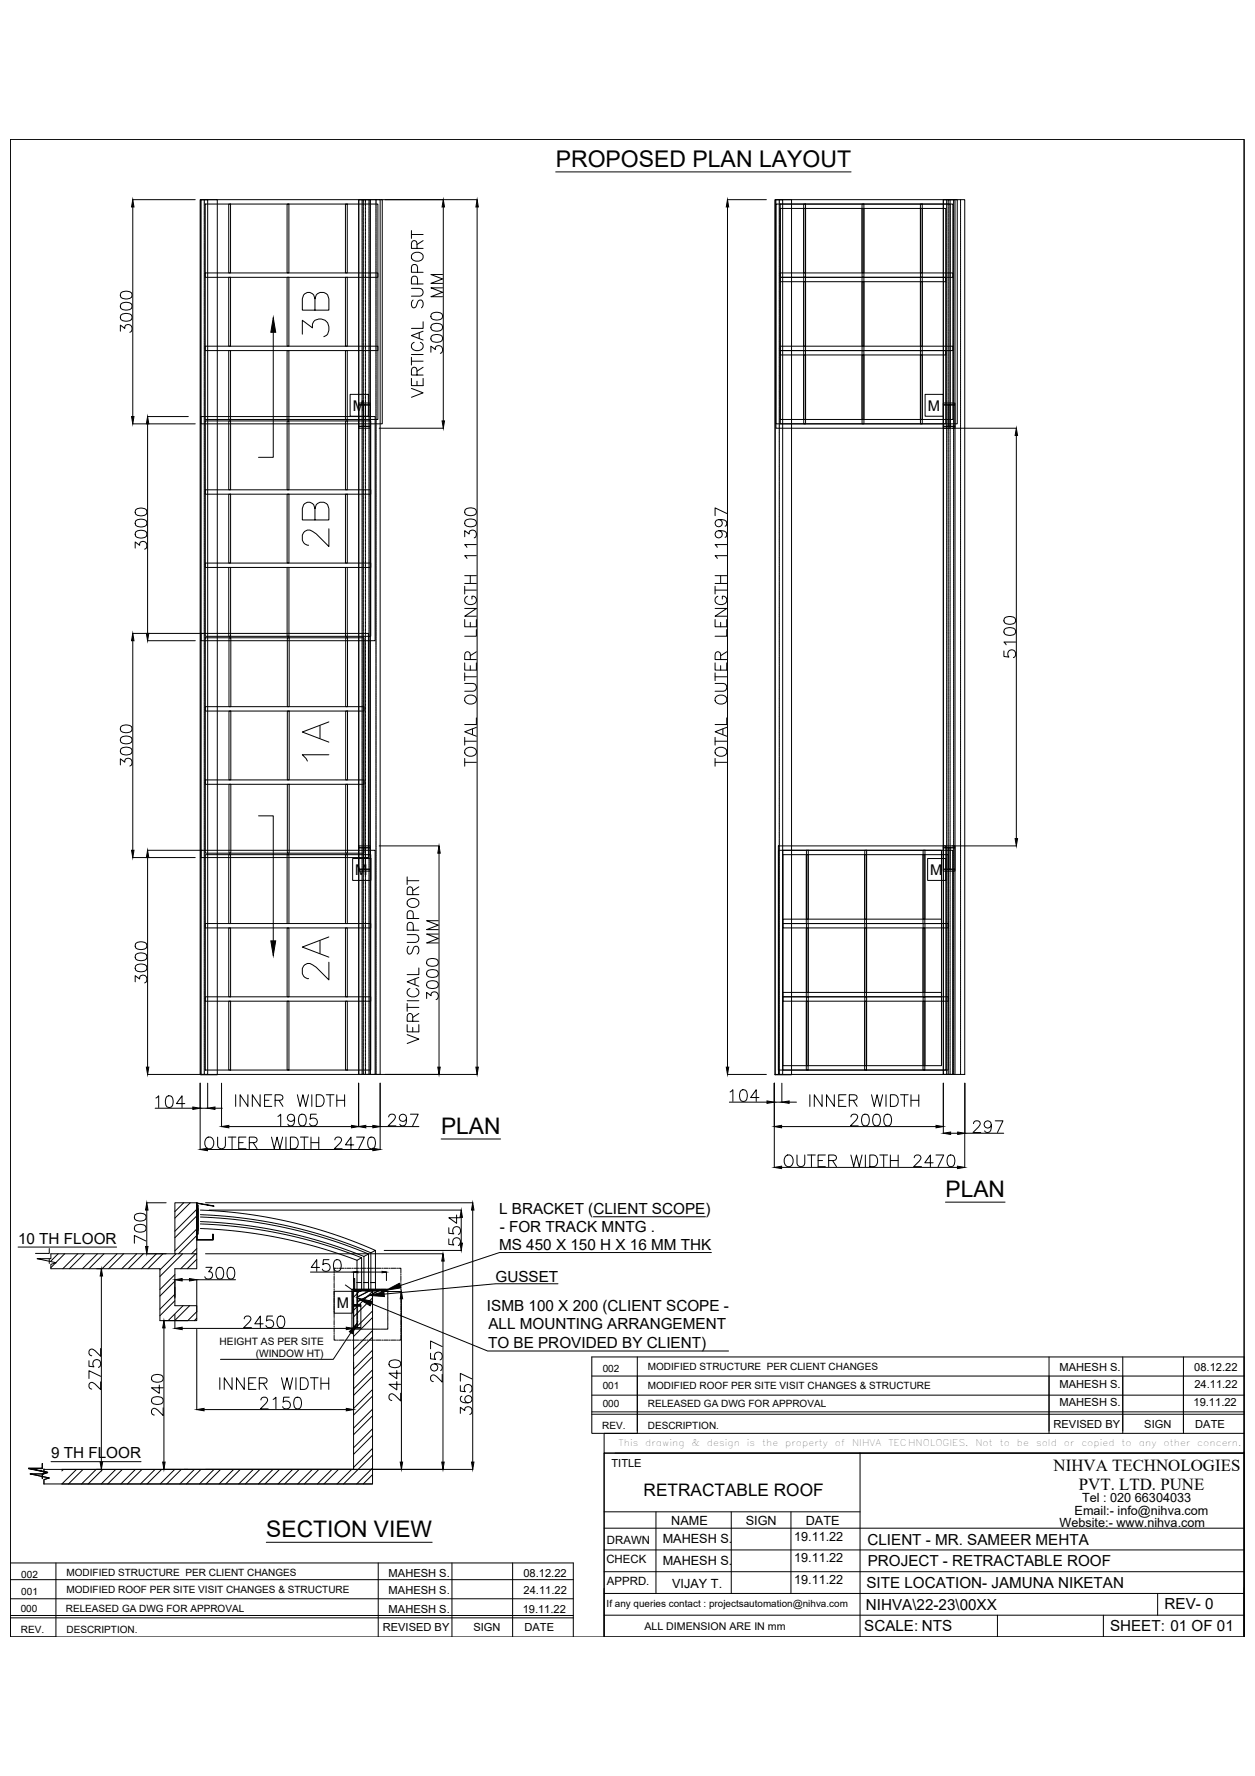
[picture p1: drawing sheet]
<svg xmlns="http://www.w3.org/2000/svg" width="594mm" height="841mm" viewBox="0 0 594 841" stroke-linecap="round" stroke-linejoin="round" font-family="sans-serif">
<defs><g id="words">
<g font-size="18.5">
<text x="157" y="161" transform="rotate(-90 157 161)">3B</text>
<text x="157" y="260" transform="rotate(-90 157 260)">2B</text>
<text x="157" y="362" transform="rotate(-90 157 362)">1A</text>
<text x="157" y="465" transform="rotate(-90 157 465)">2A</text>
</g>
<text font-size="10.9" x="263" y="79">PROPOSED PLAN LAYOUT</text>
<g font-size="10.8">
<text x="209" y="537">PLAN</text>
<text x="448" y="567">PLAN</text>
<text x="126" y="728">SECTION VIEW</text>
</g>
<text font-size="8.2" x="305" y="708">RETRACTABLE ROOF</text>
<g font-size="8">
<text x="499" y="696">NIHVA TECHNOLOGIES</text>
<text x="511" y="705">PVT. LTD. PUNE</text>
</g>
<g font-size="7.2">
<text x="236" y="575">L BRACKET (CLIENT SCOPE)</text>
<text x="237" y="583">- FOR TRACK MNTG .</text>
<text x="9" y="589">10 TH FLOOR</text>
<text x="236" y="592">MS 450 X 150 H X 16 MM THK</text>
<text x="235" y="607">GUSSET</text>
<text x="231" y="621">ISMB 100 X 200 (CLIENT SCOPE -</text>
<text x="231" y="630">ALL MOUNTING ARRANGEMENT</text>
<text x="231" y="638">TO BE PROVIDED BY CLIENT)</text>
<text x="24" y="691">9 TH FLOOR</text>
<text x="411" y="731">CLIENT - MR. SAMEER MEHTA</text>
<text x="411" y="742">PROJECT - RETRACTABLE ROOF</text>
<text x="410" y="752">SITE LOCATION- JAMUNA NIKETAN</text>
<text x="410" y="762">NIHVA\22-23\00XX</text>
<text x="551" y="762">REV- 0</text>
<text x="409" y="773">SCALE: NTS</text>
<text x="525" y="773">SHEET: 01 OF 01</text>
</g>
<g font-size="7">
<text x="167" y="195">M</text>
<text x="439" y="195">M</text>
<text x="168" y="414">M</text>
<text x="440" y="414">M</text>
<text x="159" y="619">M</text>
</g>
<g font-size="6">
<text x="512" y="711">Tel : 020 66304033</text>
<text x="509" y="717">Email:- info@nihva.com</text>
<text x="318" y="722">NAME</text>
<text x="353" y="722">SIGN</text>
<text x="381" y="722">DATE</text>
<text x="502" y="723">Website:- www.nihva.com</text>
<text x="314" y="731">MAHESH S.</text>
<text x="376" y="730">19.11.22</text>
<text x="314" y="741">MAHESH S.</text>
<text x="376" y="740">19.11.22</text>
<text x="318" y="752">VIJAY T.</text>
<text x="376" y="750">19.11.22</text>
</g>
<g font-size="5.4">
<text x="287" y="731">DRAWN</text>
<text x="287" y="740">CHECK</text>
<text x="287" y="750">APPRD.</text>
</g>
<g font-size="5.3">
<text x="502" y="649">MAHESH S.</text>
<text x="565" y="649">08.12.22</text>
<text x="502" y="657">MAHESH S.</text>
<text x="565" y="657">24.11.22</text>
<text x="502" y="666">MAHESH S.</text>
<text x="565" y="666">19.11.22</text>
<text x="499" y="676">REVISED BY</text>
<text x="542" y="676">SIGN</text>
<text x="566" y="676">DATE</text>
<text x="184" y="747">MAHESH S.</text>
<text x="248" y="747">08.12.22</text>
<text x="184" y="755">MAHESH S.</text>
<text x="248" y="755">24.11.22</text>
<text x="184" y="764">MAHESH S.</text>
<text x="247" y="764">19.11.22</text>
<text x="181" y="772">REVISED BY</text>
<text x="224" y="772">SIGN</text>
<text x="248" y="773">DATE</text>
</g>
<text font-size="5.2" x="289" y="695">TITLE</text>
<text font-size="5" x="305" y="772">ALL DIMENSION ARE IN mm</text>
<g font-size="4.8">
<text x="104" y="637">HEIGHT AS PER SITE</text>
<text x="121" y="643">(WINDOW HT)</text>
</g>
<g font-size="4.7">
<text x="285" y="650">002</text>
<text x="307" y="649">MODIFIED STRUCTURE PER CLIENT CHANGES</text>
<text x="285" y="658">001</text>
<text x="307" y="658">MODIFIED ROOF PER SITE VISIT CHANGES &amp; STRUCTURE</text>
<text x="285" y="666">000</text>
<text x="307" y="666">RELEASED GA DWG FOR APPROVAL</text>
<text x="285" y="677">REV.</text>
<text x="307" y="677">DESCRIPTION.</text>
<text x="10" y="747">002</text>
<text x="31" y="746">MODIFIED STRUCTURE PER CLIENT CHANGES</text>
<text x="10" y="755">001</text>
<text x="31" y="754">MODIFIED ROOF PER SITE VISIT CHANGES &amp; STRUCTURE</text>
<text x="287" y="761">If any queries contact : projectsautomation@nihva.com</text>
<text x="10" y="763">000</text>
<text x="31" y="763">RELEASED GA DWG FOR APPROVAL</text>
<text x="10" y="773">REV.</text>
<text x="31" y="773">DESCRIPTION.</text>
</g>
<g font-size="4.4">
<text x="293" y="685">This</text>
<text x="305" y="685">drawing</text>
<text x="327" y="685">&amp;</text>
<text x="335" y="685">design</text>
<text x="354" y="685">is</text>
<text x="361" y="685">the</text>
<text x="372" y="685">property</text>
<text x="395" y="685">of</text>
<text x="403" y="685">NIHVA</text>
<text x="421" y="685">TECHNOLOGIES.</text>
<text x="462" y="685">Not</text>
<text x="473" y="685">to</text>
<text x="481" y="685">be</text>
<text x="490" y="685">sold</text>
<text x="504" y="685">or</text>
<text x="512" y="685">copied</text>
<text x="531" y="685">to</text>
<text x="539" y="685">any</text>
<text x="551" y="685">other</text>
<text x="567" y="685">concern.</text>
</g>
</g></defs>
<!-- layer: 0 -->
<g fill="none" stroke="#000" stroke-width=".47">
<path d="M5 66h584v709h-584zM589 66v709M63 95h29M63 98v99M95 95h3v414h-3zM95 95h8v414h-8zM170 95h10v414h-10zM170 95h5v414h-5zM172 95v1M172 96h.1M172 97h.1M172 97v1"/>
<path d="M172 98h.1M172 99h.1M172 99v1M172 100h.1M172 95h.1M173 95h.1M173 95v1M173 96h.1M173 97h.1M173 97v1M173 98h.1M173 99h.1"/>
<path d="M173 99v1M173 100h.1M180 95h46M210 98v101M226 98v407M344 95h19M344 98v407M367 95h3v414h-3zM367 95h8v414h-8zM447 95h10v414h-10zM447 95h5v414h-5zM449 95v1"/>
<path d="M449 96h.1M449 97h.1M449 97v1M449 98h.1M449 99h.1M449 99v1M449 100h.1M449 95h.1M449 95h1M450 95v1M450 96h.1M450 97h.1"/>
<path d="M450 97v1M450 98h.1M450 99h.1M450 99v1M450 100h.1M172 101h.1M172 101v1M172 102h.1M172 102v1M172 103v1M172 104h.1M172 104v1"/>
<path d="M172 105v1M172 106h.1M172 106v1M172 107v1M172 108h.1M172 108v1M172 109v1M172 110h.1M172 110v1M172 111h.1M172 112h.1M172 112v1"/>
<path d="M172 113h.1M172 114h.1M172 114v1M172 115h.1M172 116h.1M172 116v1M172 117h.1M172 118h.1M172 118v1M172 119h.1M172 120h.1M173 101h.1"/>
<path d="M173 101v1M173 102h.1M173 102v1M173 103v1M173 104h.1M173 104v1M173 105v1M173 106h.1M173 106v1M173 107v1M173 108h.1M173 108v1"/>
<path d="M173 109v1M173 110h.1M173 110v1M173 111h.1M173 112h.1M173 112v1M173 113h.1M173 114h.1M173 114v1M173 115h.1M173 116h.1M173 116v1"/>
<path d="M173 117h.1M173 118h.1M173 118v1M173 119h.1M173 120h.1M195 109v4M195 111h5M196 120a2.7 2.7 0 0 1 3 0 2.7 2.7 0 0 1 1 3 2.7 2.7 0 0 1-3 1 2.7 2.7 0 0 1-2-3zM197 118v-4h-1h-1v4h5M200 114l-3 2M449 101h.1M449 101v1"/>
<path d="M449 102h.1M449 102v1M449 103v1M449 104h.1M449 104v1M449 105v1M449 106h.1M449 106v1M449 107v1M449 108h.1M449 108v1M449 109v1"/>
<path d="M449 110h.1M449 110v1M449 111h.1M449 112h.1M449 112v1M449 113h.1M449 114h.1M449 114v1M449 115h.1M449 116h.1M449 116v1M449 117h.1"/>
<path d="M449 118h.1M449 118v1M449 119h.1M449 120h.1M450 101h.1M450 101v1M450 102h.1M450 102v1M450 103v1M450 104h.1M450 104v1M450 105v1"/>
<path d="M450 106h.1M450 106v1M450 107v1M450 108h.1M450 108v1M450 109v1M450 110h.1M450 110v1M450 111h.1M450 112h.1M450 112v1M450 113h.1"/>
<path d="M450 114h.1M450 114v1M450 115h.1M450 116h.1M450 116v1M450 117h.1M450 118h.1M450 118v1M450 119h.1M450 120h.1M57 139l2-1a2.4 2.4 0 0 1 4 2 3 3 0 0 1-3 2 3 3 0 0 1-3-3zM172 120v1"/>
<path d="M172 121h.1M172 122h.1M172 122v1M172 123h.1M172 124h.1M172 124v1M172 125h.1M172 126h.1M172 126v1M172 127h.1M172 127v1M172 128v1"/>
<path d="M172 129h.1M172 129v1M172 130v1M172 131h.1M172 131v1M172 132v1M172 133h.1M172 133v1M172 134v1M172 135h.1M172 135v1M172 136h.1"/>
<path d="M172 137h.1M172 137v1M172 138h.1M172 139h.1M172 139v1M172 140h.1M173 120v1M173 121h.1M173 122h.1M173 122v1M173 123h.1M173 124h.1"/>
<path d="M173 124v1M173 125h.1M173 126h.1M173 126v1M173 127h.1M173 127v1M173 128v1M173 129h.1M173 129v1M173 130v1M173 131h.1M173 131v1"/>
<path d="M173 132v1M173 133h.1M173 133v1M173 134v1M173 135h.1M173 135v1M173 136h.1M173 137h.1M173 137v1M173 138h.1M173 139h.1M173 139v1"/>
<path d="M173 140h.1M195 137h4l1 1-1 2h-4M198 134l-1-3h-2v3h5M198 129l-1-3v-1l-2 1v3h5M209 136h-5l5 2-5 3h5M209 130h-5l5 2-5 2h5M449 120v1M449 121h.1M449 122h.1M449 122v1M449 123h.1M449 124h.1"/>
<path d="M449 124v1M449 125h.1M449 126h.1M449 126v1M449 127h.1M449 127v1M449 128v1M449 129h.1M449 129v1M449 130v1M449 131h.1M449 131v1"/>
<path d="M449 132v1M449 133h.1M449 133v1M449 134v1M449 135h.1M449 135v1M449 136h.1M449 137h.1M449 137v1M449 138h.1M449 139h.1M449 139v1"/>
<path d="M449 140h.1M450 120v1M450 121h.1M450 122h.1M450 122v1M450 123h.1M450 124h.1M450 124v1M450 125h.1M450 126h.1M450 126v1M450 127h.1"/>
<path d="M450 127v1M450 128v1M450 129h.1M450 129v1M450 130v1M450 131h.1M450 131v1M450 132v1M450 133h.1M450 133v1M450 134v1M450 135h.1"/>
<path d="M450 135v1M450 136h.1M450 137h.1M450 137v1M450 138h.1M450 139h.1M450 139v1M450 140h.1M57 157v-3l2 2a1.8 1.8 0 0 1 3-2 1.8 1.8 0 0 1-1 3M57 149l2-1a2.5 2.5 0 0 1 4 3 3 3 0 0 1-3 1 3 3 0 0 1-3-2zM57 144l2-1a2.4 2.4 0 0 1 4 2 3 3 0 0 1-3 2 3 3 0 0 1-3-2zM129 157v60h-7"/>
<path d="M172 141h.1M172 141v1M172 142h.1M172 143h.1M172 143v1M172 144h.1M172 145h.1M172 145v1M172 146h.1M172 147h.1M172 147v1M172 148h.1"/>
<path d="M172 149h.1M172 149v1M172 150h.1M172 151h.1M172 151v1M172 152h.1M172 152v1M172 153v1M172 154h.1M172 154v1M172 155v1M172 156h.1"/>
<path d="M172 156v1M172 157v1M172 158h.1M172 158v1M172 159h.1M172 160h.1M173 141h.1M173 141v1M173 142h.1M173 143h.1M173 143v1M173 144h.1"/>
<path d="M173 145h.1M173 145v1M173 146h.1M173 147h.1M173 147v1M173 148h.1M173 149h.1M173 149v1M173 150h.1M173 151h.1M173 151v1M173 152h.1"/>
<path d="M173 152v1M173 153v1M173 154h.1M173 154v1M173 155v1M173 156h.1M173 156v1M173 157v1M173 158h.1M173 158v1M173 159h.1M173 160h.1"/>
<path d="M196 142l-1 1 1 3 1-1 1-3h1l1 1-1 3M198 158v2M200 157l-5 2 5 2M200 152v4h-5M204 159l2-1a2.4 2.4 0 0 1 3 3 3 3 0 0 1-2 1 3 3 0 0 1-3-2zM204 154l2-1a2.4 2.4 0 0 1 3 2 3 3 0 0 1-2 2 3 3 0 0 1-3-2zM204 149l2-1a2.4 2.4 0 0 1 3 2 3 3 0 0 1-2 2 3 3 0 0 1-3-3zM449 141h.1M449 141v1M449 142h.1M449 143h.1M449 143v1"/>
<path d="M449 144h.1M449 145h.1M449 145v1M449 146h.1M449 147h.1M449 147v1M449 148h.1M449 149h.1M449 149v1M449 150h.1M449 151h.1M449 151v1"/>
<path d="M449 152h.1M449 152v1M449 153v1M449 154h.1M449 154v1M449 155v1M449 156h.1M449 156v1M449 157v1M449 158h.1M449 158v1M449 159h.1"/>
<path d="M449 160h.1M450 141h.1M450 141v1M450 142h.1M450 143h.1M450 143v1M450 144h.1M450 145h.1M450 145v1M450 146h.1M450 147h.1M450 147v1"/>
<path d="M450 148h.1M450 149h.1M450 149v1M450 150h.1M450 151h.1M450 151v1M450 152h.1M450 152v1M450 153v1M450 154h.1M450 154v1M450 155v1"/>
<path d="M450 156h.1M450 156v1M450 157v1M450 158h.1M450 158v1M450 159h.1M450 160h.1M172 160v1M172 161h.1M172 162h.1M172 162v1M172 163h.1"/>
<path d="M172 164h.1M172 164v1M172 165h.1M172 166h.1M172 166v1M172 167h.1M172 168h.1M172 168v1M172 169h.1M172 170h.1M172 170v1M172 171h.1"/>
<path d="M172 172h.1M172 172v1M172 173h.1M172 174h.1M172 174v1M172 175h.1M172 175v1M172 176v1M172 177h.1M172 177v1M172 178v1M172 179h.1"/>
<path d="M172 179v1M173 160v1M173 161h.1M173 162h.1M173 162v1M173 163h.1M173 164h.1M173 164v1M173 165h.1M173 166h.1M173 166v1M173 167h.1"/>
<path d="M173 168h.1M173 168v1M173 169h.1M173 170h.1M173 170v1M173 171h.1M173 172h.1M173 172v1M173 173h.1M173 174h.1M173 174v1M173 175h.1"/>
<path d="M173 175v1M173 176v1M173 177h.1M173 177v1M173 178v1M173 179h.1M173 179v1M195 179v4h5v-4M195 171h5M195 169v4M195 168h5M196 162a2 2 0 0 0-1 2 2 2 0 0 0 2 2h1a2 2 0 0 0 2-2 2 2 0 0 0-1-2"/>
<path d="M197 178v-4h-1h-1v4h5M200 174l-3 2M204 167v-3l2 2a1.8 1.8 0 0 1 3-2 1.8 1.8 0 0 1-1 3M449 160v1M449 161h.1M449 162h.1M449 162v1M449 163h.1M449 164h.1M449 164v1M449 165h.1M449 166h.1"/>
<path d="M449 166v1M449 167h.1M449 168h.1M449 168v1M449 169h.1M449 170h.1M449 170v1M449 171h.1M449 172h.1M449 172v1M449 173h.1M449 174h.1"/>
<path d="M449 174v1M449 175h.1M449 175v1M449 176v1M449 177h.1M449 177v1M449 178v1M449 179h.1M449 179v1M450 160v1M450 161h.1M450 162h.1"/>
<path d="M450 162v1M450 163h.1M450 164h.1M450 164v1M450 165h.1M450 166h.1M450 166v1M450 167h.1M450 168h.1M450 168v1M450 169h.1M450 170h.1"/>
<path d="M450 170v1M450 171h.1M450 172h.1M450 172v1M450 173h.1M450 174h.1M450 174v1M450 175h.1M450 175v1M450 176v1M450 177h.1M450 177v1"/>
<path d="M450 178v1M450 179h.1M450 179v1M70 197h19M166 187h8v10h-8zM170 192h5v10h-5zM170 191h5v1h-5zM172 192v10M172 180v1M172 181h.1M172 181v1M172 182v1"/>
<path d="M172 183h.1M172 183v1M172 184h.1M172 185h.1M172 185v1M172 186h.1M172 187h.1M172 187v1M172 188h.1M172 189h.1M172 189v1M172 190h.1"/>
<path d="M172 191h.1M172 191v1M172 192h.1M173 192h.1M173 180v1M173 181h.1M173 181v1M173 182v1M173 183h.1M173 183v1M173 184h.1M173 185h.1"/>
<path d="M173 185v1M173 186h.1M173 187h.1M173 187v1M173 188h.1M173 189h.1M173 189v1M173 190h.1M173 191h.1M173 191v1M173 192v10M195 184l5 2-5 2"/>
<path d="M197 181v2M438 187h9v10h-9zM447 192h5v10h-5zM447 191h5v1h-5zM449 192v10M449 180v1M449 181h.1M449 181v1M449 182v1M449 183h.1M449 183v1M449 184h.1"/>
<path d="M449 185h.1M449 185v1M449 186h.1M449 187h.1M449 187v1M449 188h.1M449 189h.1M449 189v1M449 190h.1M449 191h.1M449 191v1M449 192h.1"/>
<path d="M449 192h1M450 180v1M450 181h.1M450 181v1M450 182v1M450 183h.1M450 183v1M450 184h.1M450 185h.1M450 185v1M450 186h.1M450 187h.1"/>
<path d="M450 187v1M450 188h.1M450 189h.1M450 189v1M450 190h.1M450 191h.1M450 191v1M450 192v10M63 201h29M70 201v99M170 202h5v1h-5zM172 202h.1"/>
<path d="M172 202v1M172 203v1M172 204h.1M172 204v1M172 205v1M172 206h.1M172 206v1M172 207v1M172 208h.1M172 208v1M172 209h.1M172 210h.1"/>
<path d="M172 210v1M172 211h.1M172 212h.1M172 212v1M172 213h.1M172 214h.1M172 214v1M172 215h.1M172 216h.1M172 216v1M172 217h.1M172 218h.1"/>
<path d="M172 218v1M172 219h.1M172 220h.1M173 202h.1M173 202v1M173 203v1M173 204h.1M173 204v1M173 205v1M173 206h.1M173 206v1M173 207v1"/>
<path d="M173 208h.1M173 208v1M173 209h.1M173 210h.1M173 210v1M173 211h.1M173 212h.1M173 212v1M173 213h.1M173 214h.1M173 214v1M173 215h.1"/>
<path d="M173 216h.1M173 216v1M173 217h.1M173 218h.1M173 218v1M173 219h.1M173 220h.1M179 203h31M447 202h5v1h-5zM449 202h.1M449 202v1M449 203v1"/>
<path d="M449 204h.1M449 204v1M449 205v1M449 206h.1M449 206v1M449 207v1M449 208h.1M449 208v1M449 209h.1M449 210h.1M449 210v1M449 211h.1"/>
<path d="M449 212h.1M449 212v1M449 213h.1M449 214h.1M449 214v1M449 215h.1M449 216h.1M449 216v1M449 217h.1M449 218h.1M449 218v1M449 219h.1"/>
<path d="M449 220h.1M449 202h1M450 202v1M450 203v1M450 204h.1M450 204v1M450 205v1M450 206h.1M450 206v1M450 207v1M450 208h.1M450 208v1"/>
<path d="M450 209h.1M450 210h.1M450 210v1M450 211h.1M450 212h.1M450 212v1M450 213h.1M450 214h.1M450 214v1M450 215h.1M450 216h.1M450 216v1"/>
<path d="M450 217h.1M450 218h.1M450 218v1M450 219h.1M450 220h.1M451 203h30M481 206v191M172 220v1M172 221h.1M172 222h.1M172 222v1M172 223h.1"/>
<path d="M172 224h.1M172 224v1M172 225h.1M172 225v1M172 226v1M172 227h.1M172 227v1M172 228v1M172 229h.1M172 229v1M172 230v1M172 231h.1"/>
<path d="M172 231v1M172 232v1M172 233h.1M172 233v1M172 234h.1M172 235h.1M172 235v1M172 236h.1M172 237h.1M172 237v1M172 238h.1M172 239h.1"/>
<path d="M172 239v1M172 240h.1M173 220v1M173 221h.1M173 222h.1M173 222v1M173 223h.1M173 224h.1M173 224v1M173 225h.1M173 225v1M173 226v1"/>
<path d="M173 227h.1M173 227v1M173 228v1M173 229h.1M173 229v1M173 230v1M173 231h.1M173 231v1M173 232v1M173 233h.1M173 233v1M173 234h.1"/>
<path d="M173 235h.1M173 235v1M173 236h.1M173 237h.1M173 237v1M173 238h.1M173 239h.1M173 239v1M173 240h.1M449 220v1M449 221h.1M449 222h.1"/>
<path d="M449 222v1M449 223h.1M449 224h.1M449 224v1M449 225h.1M449 225v1M449 226v1M449 227h.1M449 227v1M449 228v1M449 229h.1M449 229v1"/>
<path d="M449 230v1M449 231h.1M449 231v1M449 232v1M449 233h.1M449 233v1M449 234h.1M449 235h.1M449 235v1M449 236h.1M449 237h.1M449 237v1"/>
<path d="M449 238h.1M449 239h.1M449 239v1M449 240h.1M450 220v1M450 221h.1M450 222h.1M450 222v1M450 223h.1M450 224h.1M450 224v1M450 225h.1"/>
<path d="M450 225v1M450 226v1M450 227h.1M450 227v1M450 228v1M450 229h.1M450 229v1M450 230v1M450 231h.1M450 231v1M450 232v1M450 233h.1"/>
<path d="M450 233v1M450 234h.1M450 235h.1M450 235v1M450 236h.1M450 237h.1M450 237v1M450 238h.1M450 239h.1M450 239v1M450 240h.1M64 260v-3l2 1a1.8 1.8 0 0 1 3-1 1.8 1.8 0 0 1-1 3"/>
<path d="M64 252l2-1a2.4 2.4 0 0 1 4 2 3 3 0 0 1-3 2 3 3 0 0 1-3-2zM64 247l2-1a2.4 2.4 0 0 1 4 2 3 3 0 0 1-3 2 3 3 0 0 1-3-3zM64 241h2a2.4 2.4 0 0 1 4 2 3 3 0 0 1-3 1 3 3 0 0 1-3-2zM172 241h.1M172 241v1M172 242h.1M172 243h.1M172 243v1M172 244h.1M172 245h.1M172 245v1M172 246h.1"/>
<path d="M172 247h.1M172 247v1M172 248h.1M172 249h.1M172 249v1M172 250h.1M172 250v1M172 251v1M172 252h.1M172 252v1M172 253v1M172 254h.1"/>
<path d="M172 254v1M172 255v1M172 256h.1M172 256v1M172 257h.1M172 258h.1M172 258v1M172 259h.1M172 260h.1M173 241h.1M173 241v1M173 242h.1"/>
<path d="M173 243h.1M173 243v1M173 244h.1M173 245h.1M173 245v1M173 246h.1M173 247h.1M173 247v1M173 248h.1M173 249h.1M173 249v1M173 250h.1"/>
<path d="M173 250v1M173 251v1M173 252h.1M173 252v1M173 253v1M173 254h.1M173 254v1M173 255v1M173 256h.1M173 256v1M173 257h.1M173 258h.1"/>
<path d="M173 258v1M173 259h.1M173 260h.1M220 254v-3l2 2a1.8 1.8 0 0 1 3-1 1.8 1.8 0 0 1-1 3M220 247l2-1a2.4 2.4 0 0 1 4 2 3 3 0 0 1-3 1 3 3 0 0 1-3-2zM220 241h2a2.4 2.4 0 0 1 4 2 3 3 0 0 1-3 1 3 3 0 0 1-3-2zM226 258h-6l1 1M340 251a1.8 1.8 0 0 1 2 3 1.7 1.7 0 0 1-3 0 1.7 1.7 0 0 1 0-2l1-1a2.6 2.6 0 0 1 4 2l-1 1M340 246a1.7 1.7 0 0 1 2 2 1.7 1.7 0 0 1-3 1 1.7 1.7 0 0 1 0-3h1a2.6 2.6 0 0 1 4 2l-1 1M344 258h-5l1 1M344 243l-5-2v3M449 241h.1"/>
<path d="M449 241v1M449 242h.1M449 243h.1M449 243v1M449 244h.1M449 245h.1M449 245v1M449 246h.1M449 247h.1M449 247v1M449 248h.1M449 249h.1"/>
<path d="M449 249v1M449 250h.1M449 250v1M449 251v1M449 252h.1M449 252v1M449 253v1M449 254h.1M449 254v1M449 255v1M449 256h.1M449 256v1"/>
<path d="M449 257h.1M449 258h.1M449 258v1M449 259h.1M449 260h.1M450 241h.1M450 241v1M450 242h.1M450 243h.1M450 243v1M450 244h.1M450 245h.1"/>
<path d="M450 245v1M450 246h.1M450 247h.1M450 247v1M450 248h.1M450 249h.1M450 249v1M450 250h.1M450 250v1M450 251v1M450 252h.1M450 252v1"/>
<path d="M450 253v1M450 254h.1M450 254v1M450 255v1M450 256h.1M450 256v1M450 257h.1M450 258h.1M450 258v1M450 259h.1M450 260h.1M172 260v1"/>
<path d="M172 261h.1M172 262h.1M172 262v1M172 263h.1M172 264h.1M172 264v1M172 265h.1M172 266h.1M172 266v1M172 267h.1M172 268h.1M172 268v1"/>
<path d="M172 269h.1M172 270h.1M172 270v1M172 271h.1M172 272h.1M172 272v1M172 273h.1M172 274h.1M172 274v1M172 275h.1M172 275v1M172 276v1"/>
<path d="M172 277h.1M172 277v1M172 278v1M172 279h.1M172 279v1M173 260v1M173 261h.1M173 262h.1M173 262v1M173 263h.1M173 264h.1M173 264v1"/>
<path d="M173 265h.1M173 266h.1M173 266v1M173 267h.1M173 268h.1M173 268v1M173 269h.1M173 270h.1M173 270v1M173 271h.1M173 272h.1M173 272v1"/>
<path d="M173 273h.1M173 274h.1M173 274v1M173 275h.1M173 275v1M173 276v1M173 277h.1M173 277v1M173 278v1M173 279h.1M173 279v1M220 278v3"/>
<path d="M220 279h6M220 276h6M220 273h6M223 273v3M226 263h-6l1 1M339 279h5M339 276h5M339 273h5M339 278v3M341 273v3M344 263h-5l1 1M449 260v1"/>
<path d="M449 261h.1M449 262h.1M449 262v1M449 263h.1M449 264h.1M449 264v1M449 265h.1M449 266h.1M449 266v1M449 267h.1M449 268h.1M449 268v1"/>
<path d="M449 269h.1M449 270h.1M449 270v1M449 271h.1M449 272h.1M449 272v1M449 273h.1M449 274h.1M449 274v1M449 275h.1M449 275v1M449 276v1"/>
<path d="M449 277h.1M449 277v1M449 278v1M449 279h.1M449 279v1M450 260v1M450 261h.1M450 262h.1M450 262v1M450 263h.1M450 264h.1M450 264v1"/>
<path d="M450 265h.1M450 266h.1M450 266v1M450 267h.1M450 268h.1M450 268v1M450 269h.1M450 270h.1M450 270v1M450 271h.1M450 272h.1M450 272v1"/>
<path d="M450 273h.1M450 274h.1M450 274v1M450 275h.1M450 275v1M450 276v1M450 277h.1M450 277v1M450 278v1M450 279h.1M450 279v1M63 300h33"/>
<path d="M172 280v1M172 281h.1M172 281v1M172 282h.1M172 283h.1M172 283v1M172 284h.1M172 285h.1M172 285v1M172 286h.1M172 287h.1M172 287v1"/>
<path d="M172 288h.1M172 289h.1M172 289v1M172 290h.1M172 291h.1M172 291v1M172 292h.1M172 293h.1M172 293v1M172 294h.1M172 295h.1M172 295v1"/>
<path d="M172 296h.1M172 297h.1M172 297v1M172 298h.1M172 298v1M172 299v1M172 300h.1M173 280v1M173 281h.1M173 281v1M173 282h.1M173 283h.1"/>
<path d="M173 283v1M173 284h.1M173 285h.1M173 285v1M173 286h.1M173 287h.1M173 287v1M173 288h.1M173 289h.1M173 289v1M173 290h.1M173 291h.1"/>
<path d="M173 291v1M173 292h.1M173 293h.1M173 293v1M173 294h.1M173 295h.1M173 295v1M173 296h.1M173 297h.1M173 297v1M173 298h.1M173 298v1"/>
<path d="M173 299v1M173 300h.1M220 293v4h6v-4M220 288h6l-6 4h6M221 282a2 2 0 0 0-1 3 2 2 0 0 0 2 1h1a2 2 0 0 0 3-2 2 2 0 0 0-3-2v2M223 295v2M226 298v3h-6M339 293v4h5v-4M339 288h5l-5 4h5M340 282a2 2 0 0 0-2 3 2 2 0 0 0 3 1h1a2 2 0 0 0 2-2 2 2 0 0 0-2-2v2M341 295v2M344 298v3h-5"/>
<path d="M449 280v1M449 281h.1M449 281v1M449 282h.1M449 283h.1M449 283v1M449 284h.1M449 285h.1M449 285v1M449 286h.1M449 287h.1M449 287v1"/>
<path d="M449 288h.1M449 289h.1M449 289v1M449 290h.1M449 291h.1M449 291v1M449 292h.1M449 293h.1M449 293v1M449 294h.1M449 295h.1M449 295v1"/>
<path d="M449 296h.1M449 297h.1M449 297v1M449 298h.1M449 298v1M449 299v1M449 300h.1M450 280v1M450 281h.1M450 281v1M450 282h.1M450 283h.1"/>
<path d="M450 283v1M450 284h.1M450 285h.1M450 285v1M450 286h.1M450 287h.1M450 287v1M450 288h.1M450 289h.1M450 289v1M450 290h.1M450 291h.1"/>
<path d="M450 291v1M450 292h.1M450 293h.1M450 293v1M450 294h.1M450 295h.1M450 295v1M450 296h.1M450 297h.1M450 297v1M450 298h.1M450 298v1"/>
<path d="M450 299v1M450 300h.1M475 298l3-1a2.4 2.4 0 0 1 3 2 3 3 0 0 1-3 2 3 3 0 0 1-3-2zM475 293l3-1a2.4 2.4 0 0 1 3 2 3 3 0 0 1-3 2 3 3 0 0 1-3-2zM63 303v100M70 303h22M172 300v1M172 301v1M172 302h.1M172 302v1M172 303v1M172 304h.1"/>
<path d="M172 304v1M172 305v1M172 306h.1M172 306v1M172 307h.1M172 308h.1M172 308v1M172 309h.1M172 310h.1M172 310v1M172 311h.1M172 312h.1"/>
<path d="M172 312v1M172 313h.1M172 314h.1M172 314v1M172 315h.1M172 316h.1M172 316v1M172 317h.1M172 318h.1M172 318v1M172 319h.1M172 320h.1"/>
<path d="M173 300v1M173 301v1M173 302h.1M173 302v1M173 303v1M173 304h.1M173 304v1M173 305v1M173 306h.1M173 306v1M173 307h.1M173 308h.1"/>
<path d="M173 308v1M173 309h.1M173 310h.1M173 310v1M173 311h.1M173 312h.1M173 312v1M173 313h.1M173 314h.1M173 314v1M173 315h.1M173 316h.1"/>
<path d="M173 316v1M173 317h.1M173 318h.1M173 318v1M173 319h.1M173 320h.1M220 314v3h6v-3M220 319v3M223 312l-1-3h-1l-1 3h6M223 315v2M226 309l-3 1M339 314v3h5v-3"/>
<path d="M339 319v3M341 312v-3h-1h-1v3h5M341 315v2M344 309l-3 1M449 300v1M449 301v1M449 302h.1M449 302v1M449 303v1M449 304h.1M449 304v1M449 305v1"/>
<path d="M449 306h.1M449 306v1M449 307h.1M449 308h.1M449 308v1M449 309h.1M449 310h.1M449 310v1M449 311h.1M449 312h.1M449 312v1M449 313h.1"/>
<path d="M449 314h.1M449 314v1M449 315h.1M449 316h.1M449 316v1M449 317h.1M449 318h.1M449 318v1M449 319h.1M449 320h.1M450 300v1M450 301v1"/>
<path d="M450 302h.1M450 302v1M450 303v1M450 304h.1M450 304v1M450 305v1M450 306h.1M450 306v1M450 307h.1M450 308h.1M450 308v1M450 309h.1"/>
<path d="M450 310h.1M450 310v1M450 311h.1M450 312h.1M450 312v1M450 313h.1M450 314h.1M450 314v1M450 315h.1M450 316h.1M450 316v1M450 317h.1"/>
<path d="M450 318h.1M450 318v1M450 319h.1M450 320h.1M475 308v3h3a2 2 0 0 1 0-3 2 2 0 0 1 2 1 2 2 0 0 1 0 2M481 304h-6l1 1M172 320v1M172 321h.1M172 322h.1M172 322v1M172 323h.1M172 323v1"/>
<path d="M172 324v1M172 325h.1M172 325v1M172 326v1M172 327h.1M172 327v1M172 328v1M172 329h.1M172 329v1M172 330v1M172 331h.1M172 331v1"/>
<path d="M172 332h.1M172 333h.1M172 333v1M172 334h.1M172 335h.1M172 335v1M172 336h.1M172 337h.1M172 337v1M172 338h.1M172 339h.1M172 339v1"/>
<path d="M172 340h.1M173 320v1M173 321h.1M173 322h.1M173 322v1M173 323h.1M173 323v1M173 324v1M173 325h.1M173 325v1M173 326v1M173 327h.1"/>
<path d="M173 327v1M173 328v1M173 329h.1M173 329v1M173 330v1M173 331h.1M173 331v1M173 332h.1M173 333h.1M173 333v1M173 334h.1M173 335h.1"/>
<path d="M173 335v1M173 336h.1M173 337h.1M173 337v1M173 338h.1M173 339h.1M173 339v1M173 340h.1M220 324h4l2 1-1 2h-5M220 320h6M220 330a2.7 2.7 0 0 1 4-1 2.7 2.7 0 0 1 1 3 2.7 2.7 0 0 1-3 1 2.7 2.7 0 0 1-2-3zM226 340v3h-6"/>
<path d="M339 324h3l2 1-1 2h-4M339 320h5M339 330a2.7 2.7 0 0 1 3-1 2.7 2.7 0 0 1 2 3 2.7 2.7 0 0 1-4 1 2.7 2.7 0 0 1-1-3zM344 340v3h-5M449 320v1M449 321h.1M449 322h.1M449 322v1M449 323h.1M449 323v1M449 324v1M449 325h.1"/>
<path d="M449 325v1M449 326v1M449 327h.1M449 327v1M449 328v1M449 329h.1M449 329v1M449 330v1M449 331h.1M449 331v1M449 332h.1M449 333h.1"/>
<path d="M449 333v1M449 334h.1M449 335h.1M449 335v1M449 336h.1M449 337h.1M449 337v1M449 338h.1M449 339h.1M449 339v1M449 340h.1M450 320v1"/>
<path d="M450 321h.1M450 322h.1M450 322v1M450 323h.1M450 323v1M450 324v1M450 325h.1M450 325v1M450 326v1M450 327h.1M450 327v1M450 328v1"/>
<path d="M450 329h.1M450 329v1M450 330v1M450 331h.1M450 331v1M450 332h.1M450 333h.1M450 333v1M450 334h.1M450 335h.1M450 335v1M450 336h.1"/>
<path d="M450 337h.1M450 337v1M450 338h.1M450 339h.1M450 339v1M450 340h.1M57 355l2-1a2.4 2.4 0 0 1 4 2 3 3 0 0 1-3 2 3 3 0 0 1-3-3zM57 349h2a2.4 2.4 0 0 1 4 2 3 3 0 0 1-3 1 3 3 0 0 1-3-2zM57 344l2-1a2.4 2.4 0 0 1 4 2 3 3 0 0 1-3 2 3 3 0 0 1-3-2zM172 341h.1M172 341v1M172 342h.1"/>
<path d="M172 343h.1M172 343v1M172 344h.1M172 345h.1M172 345v1M172 346h.1M172 347h.1M172 347v1M172 348h.1M172 348v1M172 349v1M172 350h.1"/>
<path d="M172 350v1M172 351v1M172 352h.1M172 352v1M172 353v1M172 354h.1M172 354v1M172 355v1M172 356h.1M172 356v1M172 357h.1M172 358h.1"/>
<path d="M172 358v1M172 359h.1M172 360h.1M173 341h.1M173 341v1M173 342h.1M173 343h.1M173 343v1M173 344h.1M173 345h.1M173 345v1M173 346h.1"/>
<path d="M173 347h.1M173 347v1M173 348h.1M173 348v1M173 349v1M173 350h.1M173 350v1M173 351v1M173 352h.1M173 352v1M173 353v1M173 354h.1"/>
<path d="M173 354v1M173 355v1M173 356h.1M173 356v1M173 357h.1M173 358h.1M173 358v1M173 359h.1M173 360h.1M220 349v4M220 359v4M220 351h6"/>
<path d="M220 355a2.7 2.7 0 0 1 4-1 2.7 2.7 0 0 1 1 3 2.7 2.7 0 0 1-3 1 2.7 2.7 0 0 1-2-3zM224 345v3M226 344l-6 3 6 2M339 351h5M339 349v4M339 359v4M339 355a2.7 2.7 0 0 1 3-1 2.7 2.7 0 0 1 2 3 2.7 2.7 0 0 1-4 1 2.7 2.7 0 0 1-1-3zM342 345v3M344 344l-5 3 5 2M449 341h.1M449 341v1M449 342h.1"/>
<path d="M449 343h.1M449 343v1M449 344h.1M449 345h.1M449 345v1M449 346h.1M449 347h.1M449 347v1M449 348h.1M449 348v1M449 349v1M449 350h.1"/>
<path d="M449 350v1M449 351v1M449 352h.1M449 352v1M449 353v1M449 354h.1M449 354v1M449 355v1M449 356h.1M449 356v1M449 357h.1M449 358h.1"/>
<path d="M449 358v1M449 359h.1M449 360h.1M450 341h.1M450 341v1M450 342h.1M450 343h.1M450 343v1M450 344h.1M450 345h.1M450 345v1M450 346h.1"/>
<path d="M450 347h.1M450 347v1M450 348h.1M450 348v1M450 349v1M450 350h.1M450 350v1M450 351v1M450 352h.1M450 352v1M450 353v1M450 354h.1"/>
<path d="M450 354v1M450 355v1M450 356h.1M450 356v1M450 357h.1M450 358h.1M450 358v1M450 359h.1M450 360h.1M57 362v-3l2 2a1.8 1.8 0 0 1 3-1 1.8 1.8 0 0 1-1 3M172 360v1M172 361h.1"/>
<path d="M172 362h.1M172 362v1M172 363h.1M172 364h.1M172 364v1M172 365h.1M172 366h.1M172 366v1M172 367h.1M172 368h.1M172 368v1M172 369h.1"/>
<path d="M172 370h.1M172 370v1M172 371h.1M172 372h.1M172 372v1M172 373h.1M172 373v1M172 374v1M172 375h.1M172 375v1M172 376v1M172 377h.1"/>
<path d="M172 377v1M172 378v1M172 379h.1M172 379v1M173 360v1M173 361h.1M173 362h.1M173 362v1M173 363h.1M173 364h.1M173 364v1M173 365h.1"/>
<path d="M173 366h.1M173 366v1M173 367h.1M173 368h.1M173 368v1M173 369h.1M173 370h.1M173 370v1M173 371h.1M173 372h.1M173 372v1M173 373h.1"/>
<path d="M173 373v1M173 374v1M173 375h.1M173 375v1M173 376v1M173 377h.1M173 377v1M173 378v1M173 379h.1M173 379v1M220 361h6M339 361h5"/>
<path d="M449 360v1M449 361h.1M449 362h.1M449 362v1M449 363h.1M449 364h.1M449 364v1M449 365h.1M449 366h.1M449 366v1M449 367h.1M449 368h.1"/>
<path d="M449 368v1M449 369h.1M449 370h.1M449 370v1M449 371h.1M449 372h.1M449 372v1M449 373h.1M449 373v1M449 374v1M449 375h.1M449 375v1"/>
<path d="M449 376v1M449 377h.1M449 377v1M449 378v1M449 379h.1M449 379v1M450 360v1M450 361h.1M450 362h.1M450 362v1M450 363h.1M450 364h.1"/>
<path d="M450 364v1M450 365h.1M450 366h.1M450 366v1M450 367h.1M450 368h.1M450 368v1M450 369h.1M450 370h.1M450 370v1M450 371h.1M450 372h.1"/>
<path d="M450 372v1M450 373h.1M450 373v1M450 374v1M450 375h.1M450 375v1M450 376v1M450 377h.1M450 377v1M450 378v1M450 379h.1M450 379v1"/>
<path d="M122 386h7v60M172 380h.1M172 381h.1M172 381v1M172 382h.1M172 383h.1M172 383v1M172 384h.1M172 385h.1M172 385v1M172 386h.1M172 387h.1"/>
<path d="M172 387v1M172 388h.1M172 389h.1M172 389v1M172 390h.1M172 391h.1M172 391v1M172 392h.1M172 393h.1M172 393v1M172 394h.1M172 395h.1"/>
<path d="M172 395v1M172 396h.1M172 397h.1M172 397v1M172 398h.1M172 398v1M172 399v1M172 400h.1M173 380h.1M173 381h.1M173 381v1M173 382h.1"/>
<path d="M173 383h.1M173 383v1M173 384h.1M173 385h.1M173 385v1M173 386h.1M173 387h.1M173 387v1M173 388h.1M173 389h.1M173 389v1M173 390h.1"/>
<path d="M173 391h.1M173 391v1M173 392h.1M173 393h.1M173 393v1M173 394h.1M173 395h.1M173 395v1M173 396h.1M173 397h.1M173 397v1M173 398h.1"/>
<path d="M173 398v1M173 399v1M173 400h.1M449 380h.1M449 381h.1M449 381v1M449 382h.1M449 383h.1M449 383v1M449 384h.1M449 385h.1M449 385v1"/>
<path d="M449 386h.1M449 387h.1M449 387v1M449 388h.1M449 389h.1M449 389v1M449 390h.1M449 391h.1M449 391v1M449 392h.1M449 393h.1M449 393v1"/>
<path d="M449 394h.1M449 395h.1M449 395v1M449 396h.1M449 397h.1M449 397v1M449 398h.1M449 398v1M449 399v1M449 400h.1M450 380h.1M450 381h.1"/>
<path d="M450 381v1M450 382h.1M450 383h.1M450 383v1M450 384h.1M450 385h.1M450 385v1M450 386h.1M450 387h.1M450 387v1M450 388h.1M450 389h.1"/>
<path d="M450 389v1M450 390h.1M450 391h.1M450 391v1M450 392h.1M450 393h.1M450 393v1M450 394h.1M450 395h.1M450 395v1M450 396h.1M450 397h.1"/>
<path d="M450 397v1M450 398h.1M450 398v1M450 399v1M450 400h.1M63 406h29M70 403h26M70 406v99M167 407h9v10h-9zM170 401h5v11h-5zM170 401h5h-5zM170 412h5v1h-5z"/>
<path d="M172 411v1M172 400v1M172 401v1M172 412h.1M172 412v1M172 413h.1M172 414h.1M172 414v1M172 415h.1M172 416h.1M172 416v1M172 417h.1"/>
<path d="M172 418h.1M172 418v1M172 419h.1M172 420h.1M172 401v10M173 401h.1M173 411v1M173 400v1M173 401v10M173 412h.1M173 412v1M173 413h.1"/>
<path d="M173 414h.1M173 414v1M173 415h.1M173 416h.1M173 416v1M173 417h.1M173 418h.1M173 418v1M173 419h.1M173 420h.1M179 401h29M193 415v4"/>
<path d="M193 417h5M198 420l-3 2M208 404v101M439 407h9v10h-9zM447 401h5v11h-5zM447 401h5h-5zM447 412h5v1h-5zM449 411v1M449 400v1M449 401v1M449 412h.1M449 412v1"/>
<path d="M449 413h.1M449 414h.1M449 414v1M449 415h.1M449 416h.1M449 416v1M449 417h.1M449 418h.1M449 418v1M449 419h.1M449 420h.1M449 401v10"/>
<path d="M449 401h1M450 411l-1 1M450 400v1M450 401v10M450 412h.1M450 412v1M450 413h.1M450 414h.1M450 414v1M450 415h.1M450 416h.1M450 416v1"/>
<path d="M450 417h.1M450 418h.1M450 418v1M450 419h.1M450 420h.1M451 401h30M172 420v1M172 421h.1M172 421v1M172 422v1M172 423h.1M172 423v1"/>
<path d="M172 424v1M172 425h.1M172 425v1M172 426v1M172 427h.1M172 427v1M172 428v1M172 429h.1M172 429v1M172 430h.1M172 431h.1M172 431v1"/>
<path d="M172 432h.1M172 433h.1M172 433v1M172 434h.1M172 435h.1M172 435v1M172 436h.1M172 437h.1M172 437v1M172 438h.1M172 439h.1M172 439v1"/>
<path d="M172 440h.1M173 420v1M173 421h.1M173 421v1M173 422v1M173 423h.1M173 423v1M173 424v1M173 425h.1M173 425v1M173 426v1M173 427h.1"/>
<path d="M173 427v1M173 428v1M173 429h.1M173 429v1M173 430h.1M173 431h.1M173 431v1M173 432h.1M173 433h.1M173 433v1M173 434h.1M173 435h.1"/>
<path d="M173 435v1M173 436h.1M173 437h.1M173 437v1M173 438h.1M173 439h.1M173 439v1M173 440h.1M193 427a2.7 2.7 0 0 1 3-2 2.7 2.7 0 0 1 2 4 2.7 2.7 0 0 1-3 1 2.7 2.7 0 0 1-2-3zM195 424v-4h-1h-1v4h5M196 435l-1-3v-1l-2 1v3h5M207 436h-5l5 2-5 2h5"/>
<path d="M449 420v1M449 421h.1M449 421v1M449 422v1M449 423h.1M449 423v1M449 424v1M449 425h.1M449 425v1M449 426v1M449 427h.1M449 427v1"/>
<path d="M449 428v1M449 429h.1M449 429v1M449 430h.1M449 431h.1M449 431v1M449 432h.1M449 433h.1M449 433v1M449 434h.1M449 435h.1M449 435v1"/>
<path d="M449 436h.1M449 437h.1M449 437v1M449 438h.1M449 439h.1M449 439v1M449 440h.1M450 420v1M450 421h.1M450 421v1M450 422v1M450 423h.1"/>
<path d="M450 423v1M450 424v1M450 425h.1M450 425v1M450 426v1M450 427h.1M450 427v1M450 428v1M450 429h.1M450 429v1M450 430h.1M450 431h.1"/>
<path d="M450 431v1M450 432h.1M450 433h.1M450 433v1M450 434h.1M450 435h.1M450 435v1M450 436h.1M450 437h.1M450 437v1M450 438h.1M450 439h.1"/>
<path d="M450 439v1M450 440h.1M64 457h2a2.4 2.4 0 0 1 4 2 3 3 0 0 1-3 1 3 3 0 0 1-3-2zM64 452l2-1a2.4 2.4 0 0 1 4 2 3 3 0 0 1-3 2 3 3 0 0 1-3-2zM64 447l2-1a2.4 2.4 0 0 1 4 2 3 3 0 0 1-3 2 3 3 0 0 1-3-2zM172 441h.1M172 441v1M172 442h.1M172 443h.1M172 443v1M172 444h.1M172 445h.1"/>
<path d="M172 445v1M172 446h.1M172 446v1M172 447v1M172 448h.1M172 448v1M172 449v1M172 450h.1M172 450v1M172 451v1M172 452h.1M172 452v1"/>
<path d="M172 453v1M172 454h.1M172 454v1M172 455h.1M172 456h.1M172 456v1M172 457h.1M172 458h.1M172 458v1M172 459h.1M172 460h.1M173 441h.1"/>
<path d="M173 441v1M173 442h.1M173 443h.1M173 443v1M173 444h.1M173 445h.1M173 445v1M173 446h.1M173 446v1M173 447v1M173 448h.1M173 448v1"/>
<path d="M173 449v1M173 450h.1M173 450v1M173 451v1M173 452h.1M173 452v1M173 453v1M173 454h.1M173 454v1M173 455h.1M173 456h.1M173 456v1"/>
<path d="M173 457h.1M173 458h.1M173 458v1M173 459h.1M173 460h.1M193 443h4l1 1-1 2h-4M194 448l-1 1 1 3 1-1 1-2 1-1 1 1-1 3M196 440l-1-3h-2v3h5M198 458v4h-5M202 460l2-1a2.4 2.4 0 0 1 3 2 3 3 0 0 1-2 2 3 3 0 0 1-3-2zM202 455l2-1a2.4 2.4 0 0 1 3 2 3 3 0 0 1-2 2 3 3 0 0 1-3-3zM207 442h-5l5 2-5 3h5"/>
<path d="M449 441h.1M449 441v1M449 442h.1M449 443h.1M449 443v1M449 444h.1M449 445h.1M449 445v1M449 446h.1M449 446v1M449 447v1M449 448h.1"/>
<path d="M449 448v1M449 449v1M449 450h.1M449 450v1M449 451v1M449 452h.1M449 452v1M449 453v1M449 454h.1M449 454v1M449 455h.1M449 456h.1"/>
<path d="M449 456v1M449 457h.1M449 458h.1M449 458v1M449 459h.1M449 460h.1M450 441h.1M450 441v1M450 442h.1M450 443h.1M450 443v1M450 444h.1"/>
<path d="M450 445h.1M450 445v1M450 446h.1M450 446v1M450 447v1M450 448h.1M450 448v1M450 449v1M450 450h.1M450 450v1M450 451v1M450 452h.1"/>
<path d="M450 452v1M450 453v1M450 454h.1M450 454v1M450 455h.1M450 456h.1M450 456v1M450 457h.1M450 458h.1M450 458v1M450 459h.1M450 460h.1"/>
<path d="M64 465v-3l2 2a1.8 1.8 0 0 1 3-2 1.8 1.8 0 0 1-1 3M172 460v1M172 461h.1M172 462h.1M172 462v1M172 463h.1M172 464h.1M172 464v1M172 465h.1M172 466h.1M172 466v1M172 467h.1"/>
<path d="M172 468h.1M172 468v1M172 469h.1M172 470h.1M172 470v1M172 471h.1M172 471v1M172 472v1M172 473h.1M172 473v1M172 474v1M172 475h.1"/>
<path d="M172 475v1M172 476v1M172 477h.1M172 477v1M172 478v1M172 479h.1M172 479v1M173 460v1M173 461h.1M173 462h.1M173 462v1M173 463h.1"/>
<path d="M173 464h.1M173 464v1M173 465h.1M173 466h.1M173 466v1M173 467h.1M173 468h.1M173 468v1M173 469h.1M173 470h.1M173 470v1M173 471h.1"/>
<path d="M173 471v1M173 472v1M173 473h.1M173 473v1M173 474v1M173 475h.1M173 475v1M173 476v1M173 477h.1M173 477v1M173 478v1M173 479h.1"/>
<path d="M173 479v1M193 477h5M193 475v4M193 474h5M194 468a2 2 0 0 0-1 2 2 2 0 0 0 2 2h1a2 2 0 0 0 2-2 2 2 0 0 0-1-2M196 464v2M198 463l-5 2 5 2M198 480l-3 2M202 473v-3l2 2a1.8 1.8 0 0 1 3-2 1.8 1.8 0 0 1-1 3M202 465l2-1a2.4 2.4 0 0 1 3 3 3 3 0 0 1-2 1 3 3 0 0 1-3-2zM449 460v1M449 461h.1"/>
<path d="M449 462h.1M449 462v1M449 463h.1M449 464h.1M449 464v1M449 465h.1M449 466h.1M449 466v1M449 467h.1M449 468h.1M449 468v1M449 469h.1"/>
<path d="M449 470h.1M449 470v1M449 471h.1M449 471v1M449 472v1M449 473h.1M449 473v1M449 474v1M449 475h.1M449 475v1M449 476v1M449 477h.1"/>
<path d="M449 477v1M449 478v1M449 479h.1M449 479v1M450 460v1M450 461h.1M450 462h.1M450 462v1M450 463h.1M450 464h.1M450 464v1M450 465h.1"/>
<path d="M450 466h.1M450 466v1M450 467h.1M450 468h.1M450 468v1M450 469h.1M450 470h.1M450 470v1M450 471h.1M450 471v1M450 472v1M450 473h.1"/>
<path d="M450 473v1M450 474v1M450 475h.1M450 475v1M450 476v1M450 477h.1M450 477v1M450 478v1M450 479h.1M450 479v1M172 480h.1M172 481h.1"/>
<path d="M172 481v1M172 482h.1M172 483h.1M172 483v1M172 484h.1M172 485h.1M172 485v1M172 486h.1M172 487h.1M172 487v1M172 488h.1M172 489h.1"/>
<path d="M172 489v1M172 490h.1M172 491h.1M172 491v1M172 492h.1M172 493h.1M172 493v1M172 494h.1M172 495h.1M172 495v1M172 496h.1M172 496v1"/>
<path d="M172 497v1M172 498h.1M172 498v1M172 499v1M172 500h.1M173 480h.1M173 481h.1M173 481v1M173 482h.1M173 483h.1M173 483v1M173 484h.1"/>
<path d="M173 485h.1M173 485v1M173 486h.1M173 487h.1M173 487v1M173 488h.1M173 489h.1M173 489v1M173 490h.1M173 491h.1M173 491v1M173 492h.1"/>
<path d="M173 493h.1M173 493v1M173 494h.1M173 495h.1M173 495v1M173 496h.1M173 496v1M173 497v1M173 498h.1M173 498v1M173 499v1M173 500h.1"/>
<path d="M193 490l5 2-5 2M193 485v4h5v-4M195 484v-4h-1h-1v4h5M195 487v2M449 480h.1M449 481h.1M449 481v1M449 482h.1M449 483h.1M449 483v1M449 484h.1M449 485h.1"/>
<path d="M449 485v1M449 486h.1M449 487h.1M449 487v1M449 488h.1M449 489h.1M449 489v1M449 490h.1M449 491h.1M449 491v1M449 492h.1M449 493h.1"/>
<path d="M449 493v1M449 494h.1M449 495h.1M449 495v1M449 496h.1M449 496v1M449 497v1M449 498h.1M449 498v1M449 499v1M449 500h.1M450 480h.1"/>
<path d="M450 481h.1M450 481v1M450 482h.1M450 483h.1M450 483v1M450 484h.1M450 485h.1M450 485v1M450 486h.1M450 487h.1M450 487v1M450 488h.1"/>
<path d="M450 489h.1M450 489v1M450 490h.1M450 491h.1M450 491v1M450 492h.1M450 493h.1M450 493v1M450 494h.1M450 495h.1M450 495v1M450 496h.1"/>
<path d="M450 496v1M450 497v1M450 498h.1M450 498v1M450 499v1M450 500h.1M70 509h26M74 520l1-1v5M79 519a1.8 1.8 0 0 1 3 1v1a2.4 2.4 0 0 1-2 3 4 4 0 0 1-1-5zM95 513v31M98 513v12h-3M105 513v21"/>
<path d="M112 518v6M117 518v6l-3-6v6M123 518v6l-4-6v6M129 518h-4v6h4M141 518l1 6 1-6 2 6 1-6M148 518v6M150 518h2a2.9 2.9 0 0 1 1 3 2.9 2.9 0 0 1-1 3h-2zM154 518h4M156 518v6M159 518v6M163 518v6M170 513v21"/>
<path d="M172 508v1M172 500v1M172 501v1M172 502h.1M172 502v1M172 503v1M172 504h.1M172 504v1M172 505h.1M172 506h.1M172 506v1M172 507h.1"/>
<path d="M172 508h.1M173 508v1M173 500v1M173 501v1M173 502h.1M173 502v1M173 503v1M173 504h.1M173 504v1M173 505h.1M173 506h.1M173 506v1"/>
<path d="M173 507h.1M173 508h.1M177 509h49M180 513v31M344 509h19M346 517l1-1v6M351 516a1.8 1.8 0 0 1 2 1l1 1a2.4 2.4 0 0 1-2 4 4 4 0 0 1-1-6zM359 520h-4l3-4v6M367 513v40M370 513v9h-3M383 518v6M389 518v6l-4-6v6"/>
<path d="M395 518v6l-4-6v6M400 518h-3v6h3M413 518l1 6 1-6 2 6 1-6M419 518v6M421 518h2a2.9 2.9 0 0 1 2 3 2.9 2.9 0 0 1-2 3h-2zM426 518h4M428 518v6M431 518v6M435 518v6M447 513v24M449 508v1M449 500v1"/>
<path d="M449 501v1M449 502h.1M449 502v1M449 503v1M449 504h.1M449 504v1M449 505h.1M449 506h.1M449 506v1M449 507h.1M449 508h.1M450 508l-1 1"/>
<path d="M450 500v1M450 501v1M450 502h.1M450 502v1M450 503v1M450 504h.1M450 504v1M450 505h.1M450 506h.1M450 506v1M450 507h.1M450 508h.1"/>
<path d="M457 513v40M457 513v24h18M73 525h18M87 523h-3l2-4v5M98 539a2.6 2.6 0 0 1 3 2 2.6 2.6 0 0 1-3 3l-1-2v-1zM102 525h3M103 538v4l2 2 1-1 1-5M108 538h4M108 533h58M110 538v6M116 538h-3v6h3M125 521h2"/>
<path d="M129 538l1 6 1-6 1 6 2-6M130 521h3l1-1v-1l-4-1v6M132 529l1-1v5M132 521l2 3M135 538v6M137 538h2a2.9 2.9 0 0 1 2 3 2.9 2.9 0 0 1-2 3h-2zM139 529a1.7 1.7 0 0 1-2 2 1.7 1.7 0 0 1-1-3 1.7 1.7 0 0 1 3 0v1a2.6 2.6 0 0 1-2 4l-1-1M142 528a1.8 1.8 0 0 1 3 1v1a2.4 2.4 0 0 1-2 3 4 4 0 0 1-1-5zM142 538h4M144 538v6M147 538v6M150 528h-3v2a2 2 0 0 1 3 0 2 2 0 0 1-1 3 2 2 0 0 1-2-1"/>
<path d="M151 538v6M159 540l1-2 1 1 1 1-1 1-3 3h4M159 521h4M169 538h3l-2 6M173 533h3M175 539a1.8 1.8 0 0 1 2 1l1 1a2.4 2.4 0 0 1-2 3 4 4 0 0 1-1-5zM180 533h18M184 529l1-1h2v1l-1 2-2 2h3M192 529a1.7 1.7 0 0 1-2 2 1.7 1.7 0 0 1-1-3 1.7 1.7 0 0 1 3 0v1a2.6 2.6 0 0 1-2 4l-1-1M194 528h4l-3 5M209 539h28M345 522h18"/>
<path d="M370 533h73M374 522h3M397 521h2M402 521h3l1-1-1-1-3-1v6M403 529l1-1h1l1 1-1 2-2 2h3M404 521l2 3M409 528a1.8 1.8 0 0 1 2 1l1 1a2.4 2.4 0 0 1-3 3 4 4 0 0 1 0-5zM414 528a1.8 1.8 0 0 1 3 1v1a2.4 2.4 0 0 1-2 3 4 4 0 0 1-1-5zM419 528a1.8 1.8 0 0 1 3 1v1a2.4 2.4 0 0 1-2 3 4 4 0 0 1-1-5zM431 521h4M450 537h3M461 532l1-1h1l1 1-1 2-2 2h3"/>
<path d="M469 533a1.7 1.7 0 0 1-2 1 1.7 1.7 0 0 1-1-3 1.7 1.7 0 0 1 3 1v1a2.6 2.6 0 0 1-2 3h-1M471 531h4l-3 5M98 544h78M113 541h2M118 541h3l1-1-1-1-3-1v6M120 541l2 3M147 541h4M167 542h-3l2-4v6M370 553h83M372 548v-1a2.6 2.6 0 0 1 4 3 2.6 2.6 0 0 1-4 2l-1-2zM377 547v4l2 1h2v-5M382 547h4"/>
<path d="M384 547v5M387 550h2M391 547h-4v5h4M392 550l3-1h1v-2h-4v5M394 550l2 2M403 547l1 5 1-5 2 5 1-5M410 547v5M412 547h2a2.9 2.9 0 0 1 1 3 2.9 2.9 0 0 1-1 2h-2zM416 547h4M418 547v5M421 550h4M421 547v5"/>
<path d="M425 547v5M433 548l1-1h1l1 1-1 2-2 2h3M442 551h-4l2-4v5M443 547h4l-3 5M449 547a1.8 1.8 0 0 1 3 1v1a2.4 2.4 0 0 1-2 3 4 4 0 0 1-1-5zM64 575h2a2.4 2.4 0 0 1 3 2 3 3 0 0 1-3 1 3 3 0 0 1-2-2zM69 570h10M69 573v17M87 570l-4 4M90 570l-7 7M93 570h-10v24M93 571h1v13h-1z"/>
<path d="M93 571v16zM93 570v24M93 573l-10 10M93 576l-10 10M93 570h.1M93 575h.1M93 570l8 1zM94 572v11M95 580a230 230 0 0 1 76 16M95 578a229 229 0 0 1 77 17M95 576a227 227 0 0 1 79 18M95 575a226 226 0 0 1 81 18"/>
<path d="M95 573a225 225 0 0 1 83 19l-2 1M97 570h127M99 573h119M216 575v4l-4-2h6M218 576v13M224 573v119M281 576h53M448 569h28M9 591h46M18 596h6v-2h69v7h-10v17h10v7h-17v-24h-52v-2l3-1zM23 591v3h-6M23 596v2"/>
<path d="M28 594l-4 3M31 594l-7 6M37 594l-7 7M40 594l-7 7M46 594l-7 7M49 594l-7 7M55 594l-7 7M59 594l-8 7M64 581l2-1a2.4 2.4 0 0 1 3 2 3 3 0 0 1-3 2 3 3 0 0 1-2-3zM65 594l-7 7M68 594l-7 7M69 588l-5-3v4"/>
<path d="M69 594h10M74 594l-7 7M77 594l-7 7M83 594l-7 7M86 594l-10 10M93 594l-7 7M93 587h8zM93 596l-4 5M93 582l-10 10M93 591l-2 3M93 585l-8 9M95 582a232 232 0 0 1 74 15"/>
<path d="M97 594h113M101 584v3zM156 597h-3v2a2 2 0 0 1 3 0 2 2 0 0 1-1 3 2 2 0 0 1-2-1M159 597a1.8 1.8 0 0 1 2 1l1 1a2.4 2.4 0 0 1-3 3 4 4 0 0 1 0-5zM169 597v10M171 596v11M171 596l-2 1M174 594v13h-2v-12M174 594l-2 1M178 592v15h-2v-14M182 592h36M210 597v95"/>
<path d="M212 587v2l3 1a2 2 0 0 1 0-3 2 2 0 0 1 3 0 2 2 0 0 1-1 3M212 581v3h3a2 2 0 0 1 0-3 2 2 0 0 1 3 1 2 2 0 0 1-1 3M337 593h-101l-47 16M48 604v88M83 604l-7 7M83 613l-7 7M83 607l-7 7M83 616l-7 7M86 606h4M87 618l-7 7M90 618l-7 7M97 600h3l-1 2a1.8 1.8 0 0 1 1 3 1.8 1.8 0 0 1-3 0"/>
<path d="M103 600a1.8 1.8 0 0 1 3 1v2a2.4 2.4 0 0 1-2 3 4 4 0 0 1-1-6zM108 600a1.8 1.8 0 0 1 3 1v2a2.4 2.4 0 0 1-2 3 4 4 0 0 1-1-6zM111 606h-18v15l-4 4M147 602h20v5M151 600h-4l3-3v5M158 612h9v10h-9zM158 603v1M158 604v2M158 607h.1M158 608v2M158 610v1M158 611v2"/>
<path d="M158 614h.1M158 615v2M158 617v1M158 618v2M159 601h-1v2M160 601h.1M161 601h2M163 601h1M163 608l4 3M164 601h2M167 612h.1M167 612v2"/>
<path d="M167 614h.1M167 614v1M167 615v1M167 616v1M167 617h.1M167 618v1M167 619h.1M167 619v2M167 601h.1M167 611h11h-11zM167 611h16h-16zM167 611h16z"/>
<path d="M167 612v84h-146M167 611l4 1zM167 618h4zM167 618h4v11h-4zM167 605h1v6h-1zM167 616v13M168 601h2M168 611h-1v1M168 611h.1M168 611h1M169 612v6zM169 619h.1"/>
<path d="M169 619v1M169 620h.1M169 607h2v4h-2zM169 616v-2v2M169 602h12M170 611h.1M170 611h1M170 601h1M170 611l-3 3M171 611l-2 1M171 601h2M171 611h1"/>
<path d="M172 611h1M172 607h2v4h-2zM173 611h.1M174 611h1M174 601h.1M175 601h2M175 611h.1M175 611l-6 3 6-3h8M175 611h2M176 607h2v4h-2zM176 617l55 23h114M176 613v-2h-3h3v92h-155v-2l2-1-9-2h7v-2"/>
<path d="M176 612l-9 8M176 615l-9 9M177 611h.1M177 611h1M177 601h1M178 601h2M178 611h1M179 611h1M179 611l-10 5M179 611l-10 5v2M180 611h.1M180 612h10"/>
<path d="M181 611h1M181 601h.1M182 601h2M182 611h.1M182 611h2v1M183 602v4M184 612h.1M184 612v2M184 614h.1M184 614v1M184 615v1M184 616v1"/>
<path d="M184 617h.1M184 618v1M184 619h.1M184 619v2M184 601h1M185 601h2M188 601h.1M189 601h1v2M190 603v1M190 604v2M190 607h.1M190 608v2"/>
<path d="M190 610v1M190 611v2M190 614h.1M190 615v2M190 617v1M190 618v2M190 615v77M264 608h-29l-53 5M48 639v3l-3-2-2-1-1 1v1l1 1M78 625h11M78 629v63M83 622v7"/>
<path d="M86 629h78M93 630v38M93 624l-1 1M116 625l1-2h1l1 1-1 2-3 3h4M125 627h-4l2-4v6M129 623h-3v3a2 2 0 0 1 3 0 2 2 0 0 1 0 2 2 2 0 0 1-3 0M132 623a1.8 1.8 0 0 1 3 1v2a2.4 2.4 0 0 1-2 3 4 4 0 0 1-1-6zM158 632v3h1M158 621h.1M158 622v2M158 624v1M158 625v2"/>
<path d="M158 628h.1M158 629v2M158 631v1M160 635h.1M161 635h2M163 635h1M164 635h2M166 631l-8 13h-54M167 628v1h1M167 621h.1M167 621v1M167 622v1"/>
<path d="M167 623v1M167 624h.1M167 625v1M167 626h.1M167 626v2M167 628h.1M167 635h.1M167 629h4zM168 635h2M168 629h.1M168 629h1M169 628h.1"/>
<path d="M169 620v1M169 621h.1M169 622h.1M169 622v1M169 623h.1M169 624h.1M169 624v1M169 625h.1M169 626h.1M169 626v1M169 627h.1M170 629h.1"/>
<path d="M170 629h1M170 635h1M171 635h2M171 629h1M172 629h1M173 629h.1M174 629h1M174 635h.1M175 635h2M175 629h.1M175 629h2M176 621l-9 9"/>
<path d="M176 630l-9 9M176 639l-9 9M176 624l-9 9M176 633l-9 9M177 629h.1M177 629h1M177 635h1M178 635h2M178 629h1M179 629h1M180 629h.1M181 629h1"/>
<path d="M181 635h.1M182 635h2M182 629h.1M184 628v1h-2M184 621h.1M184 621v1M184 622v1M184 623v1M184 624h.1M184 625v1M184 626h.1M184 626v2"/>
<path d="M184 628h.1M184 635h1M185 635h2M188 635h.1M190 632v3h-1M190 621h.1M190 622v2M190 624v1M190 625v2M190 628h.1M190 629v2M190 631v1"/>
<path d="M209 638l-5-3v4M42 644v3h2a2 2 0 0 1 0-3 2 2 0 0 1 3 1 2 2 0 0 1 0 3M48 654v4l-3-3h-2l-1 1v1l1 1M48 652l-6-3v4M72 652l2-1a2.4 2.4 0 0 1 3 2 3 3 0 0 1-3 2 3 3 0 0 1-2-3zM75 656v4l-3-3h5M104 652v6M110 652v6l-4-6v6M116 652v6l-4-6v6M118 655h2M121 652h-3v6h3M123 655h3v-1v-1l-3-1v6"/>
<path d="M125 655l1 3M133 652l2 6 1-6 1 6 2-6M140 652v6M142 652h2a2.9 2.9 0 0 1 2 3 2.9 2.9 0 0 1-2 3h-2zM147 652h4M149 652v6M152 655h4M152 652v6M156 652v6M167 645v23M176 649l-9 9M176 658l-9 9"/>
<path d="M176 643l-9 8M176 652l-9 9M184 645l3-1a2.4 2.4 0 0 1 3 2 3 3 0 0 1-3 2 3 3 0 0 1-3-2zM188 654v4l-4-2h6M188 649v4l-4-3h6M190 660v3l-3-2-2-1-1 1v1l1 1M204 641v2l2 1a2 2 0 0 1 0-3 2 2 0 0 1 3 0 2 2 0 0 1-1 3M206 646a1.7 1.7 0 0 1 1 2 1.7 1.7 0 0 1-3 1 1.7 1.7 0 0 1 1-3h1a2.6 2.6 0 0 1 3 2v1M209 651v4l-4-4-1 1v2h1M218 656v3h2a2 2 0 0 1 0-3 2 2 0 0 1 3 0 2 2 0 0 1-1 3M223 653l-5-3v4M280 652h309"/>
<path d="M302 643v36h-22v-36h309M497 643v36M531 643v36M560 643v36M72 662l2-1a2.4 2.4 0 0 1 3 2 3 3 0 0 1-3 2 3 3 0 0 1-2-2zM77 667v3l-4-3-1 1v2h1M97 668h67M124 663l1-1h1l1 1-1 2-3 2h4M129 663l2-1v5M137 662h-3v2a2 2 0 0 1 3 0 2 2 0 0 1 0 3 2 2 0 0 1-3-1M140 662a1.8 1.8 0 0 1 2 1l1 1a2.4 2.4 0 0 1-2 3 4 4 0 0 1-1-5zM176 667l-9 9"/>
<path d="M176 677l-9 9M176 661l-9 9M176 670l-9 9M176 680l-9 9M218 669v-3l2 2a1.8 1.8 0 0 1 3-1 1.8 1.8 0 0 1-1 3M219 661h-1a1.8 1.8 0 0 0 1 3 3 3 0 0 0 4-1 1.7 1.7 0 0 0-1-2 1.7 1.7 0 0 0-2 1 1.7 1.7 0 0 0 2 2M280 661h309M280 670h309M280 669h309M286 679h303v9h-303zM14 695h6v-2v2h-6l9 2-3 1v2v-2l3-1zM20 693v2h-6l9 2-3 1v2"/>
<path d="M24 692h43M29 696h195M30 696l-1 1M36 696l-7 7M39 696l-7 7M46 696l-7 7M49 696l-7 7M55 696l-7 7M58 696l-7 7M64 696l-7 7M67 696l-7 7M73 696l-6 7"/>
<path d="M77 696l-7 7M83 696l-7 7M86 696l-7 7M92 696l-7 7M95 696l-7 7M101 696l-7 7M104 696l-6 7M111 696l-7 7M114 696l-7 7M120 696l-7 7M123 696l-7 7M129 696l-7 7"/>
<path d="M132 696l-7 7M139 696l-7 7M142 696l-7 7M148 696l-7 7M151 696l-7 7M157 696l-7 7M160 696l-7 7M166 696l-6 7M176 686l-9 9M176 695l-7 8M176 689l-13 14M176 698l-4 5"/>
<path d="M286 688h303v87h-303zM286 688v87M291 688h298M407 688v87M29 703h147M286 716h121M311 716v39M346 716v39M374 716v39M126 730h79M286 734h303M286 724h303"/>
<path d="M5 757h266M5 748h266M5 740h266v35M26 740v35h-21v-9h266M179 740v35M214 740v35M243 740v35M286 755h303M286 744h303M548 755v10M5 765h266M286 765h303"/>
<path d="M472 765v10M522 765v10M589 775h.1"/>
</g>
<!-- layer: border -->
<path d="M97 95v414M171 95v414M175 95v414M178 95v414M369 95v414M448 95v414M451 95v414M455 95v414" fill="none" stroke="#000" stroke-width=".47"/>
<!-- layer: 0 -->
<g fill="#000" stroke="#000" stroke-width=".47">
<path d="M63 95v3h-1zM210 95v3h-1zM226 95v3h-1zM344 95l1 3h-1zM129 150l2 7h-3zM62 197h1v4zM209 199h1v4zM70 197v4h-1zM481 203l1 3h-1zM69 300h1v3zM63 300v3h-1zM481 397h1l-1 4z"/>
<path d="M62 403h1v3zM70 403v3h-1zM208 401v3h-1zM128 446h3l-2 6zM69 505h1v4zM207 505h1v4zM225 505h1v4zM344 505h1l-1 4zM91 524l4 1h-4zM98 525l4-1v1zM105 533h3v1zM166 533h4l-4 1z"/>
<path d="M170 533h3v1zM176 533h4l-4 1zM363 521l4 1h-4zM367 533h3v1zM370 522l4-1v1zM443 533h4l-4 1zM447 537l3-1v1zM453 536l4 1h-4zM95 544h3v1zM176 544h4l-4 1zM367 553l3-1v1zM453 552l4 1h-4z"/>
<path d="M69 570l1 3h-1zM218 573l1 3h-1zM224 570v3h-1zM69 590h1l-1 4zM210 594v3h-1zM218 589h1l-1 3zM48 601l1 3h-2zM83 606l3-1v2zM90 605l3 1-3 1zM167 602h2v1zM169 615l7 1-1 2zM181 602h2l-2 1z"/>
<path d="M175 613l7-1v2zM190 612l1 3h-2zM183 611l6-3 1 2zM78 625v4h-1zM83 629l3-1v2zM164 628l3 1-3 1zM169 627l-2 5-2-1zM93 668l4-1v1zM164 667l3 1h-3zM47 692h2l-1 4zM77 692h1v4zM189 692h2l-1 4z"/>
<path d="M209 692h1v4zM223 692h1v4z"/>
</g>
<!-- layer: ELE 1 -->
<path d="M263 81h140" fill="none" stroke="#000" stroke-width=".47"/>
<!-- layer: Segment support -->
<g fill="none" stroke="#000" stroke-width=".47">
<path d="M95 95h86v106h-86zM97 97h82v102h-82zM367 95h86v106h-86zM367 97h83v106h-83zM369 97h82v102h-82zM369 99h79v102h-79zM97 129h82v2h-82zM369 129h82v2h-82zM369 131h79v2h-79zM97 164h82v2h-82zM369 164h82v2h-82zM369 166h79v2h-79z"/>
<path d="M95 197h83v106h-83zM97 199h78v102h-78zM97 232h78v2h-78zM97 267h78v2h-78zM95 300h79v106h-79zM97 302h75v102h-75zM97 335h75v2h-75zM97 369h75v2h-75zM95 403h83v106h-83zM97 405h78v102h-78zM368 401h80v106h-80zM368 403h83v106h-83z"/>
<path d="M371 403h75v102h-75zM371 405h78v102h-78zM97 437h78v2h-78zM371 435h75v2h-75zM371 437h78v2h-78zM97 472h78v2h-78zM371 470h75v2h-75zM371 472h78v2h-78z"/>
</g>
<!-- layer: Bas -->
<g fill="none" stroke="#000" stroke-width=".47">
<path d="M108 97h1v32h-1zM136 97h1v32h-1zM164 97v32zM380 97h1v32h-1zM380 99h1v32h-1zM408 97h1v32h-1zM408 99h1v32h-1zM436 97h1v32h-1zM436 99h1v32h-1zM108 131h1v33h-1zM136 131h1v33h-1zM164 131v33z"/>
<path d="M380 131h1v33h-1zM380 133h1v33h-1zM408 131h1v33h-1zM408 133h1v33h-1zM436 131h1v33h-1zM436 133h1v33h-1zM108 166h1v33h-1zM136 166h1v33h-1zM164 166v33zM380 166h1v33h-1zM380 168h1v33h-1zM408 166h1v33h-1z"/>
<path d="M408 168h1v33h-1zM436 166h1v33h-1zM436 168h1v33h-1zM108 199h1v33h-1zM136 199h1v33h-1zM164 199v33zM108 234h1v33h-1zM136 234h1v33h-1zM164 234v33zM108 269h1v32h-1zM136 269h1v32h-1zM164 269v32z"/>
<path d="M108 302h1v33h-1zM136 302h1v33h-1zM164 302h1v33h-1zM108 337h1v32h-1zM136 337h1v32h-1zM164 337h1v32h-1zM108 371h1v33h-1zM136 371h1v33h-1zM164 371h1v33h-1zM108 405h1v32h-1zM136 405h1v32h-1zM164 405v32z"/>
<path d="M382 405h1v32h-1zM382 403h1v32h-1zM409 405h1v32h-1zM409 403h1v32h-1zM437 405h1v32h-1zM437 403h1v32h-1zM108 439h1v33h-1zM136 439h1v33h-1zM164 439v33zM382 439h1v33h-1zM382 437h1v33h-1zM409 439h1v33h-1z"/>
<path d="M409 437h1v33h-1zM437 439h1v33h-1zM437 437h1v33h-1zM108 474h1v33h-1zM136 474h1v33h-1zM164 474v33zM382 474h1v33h-1zM382 472h1v33h-1zM409 474h1v33h-1zM409 472h1v33h-1zM437 474h1v33h-1zM437 472h1v33h-1z"/>
</g>
<use href="#words"/>
</svg>
